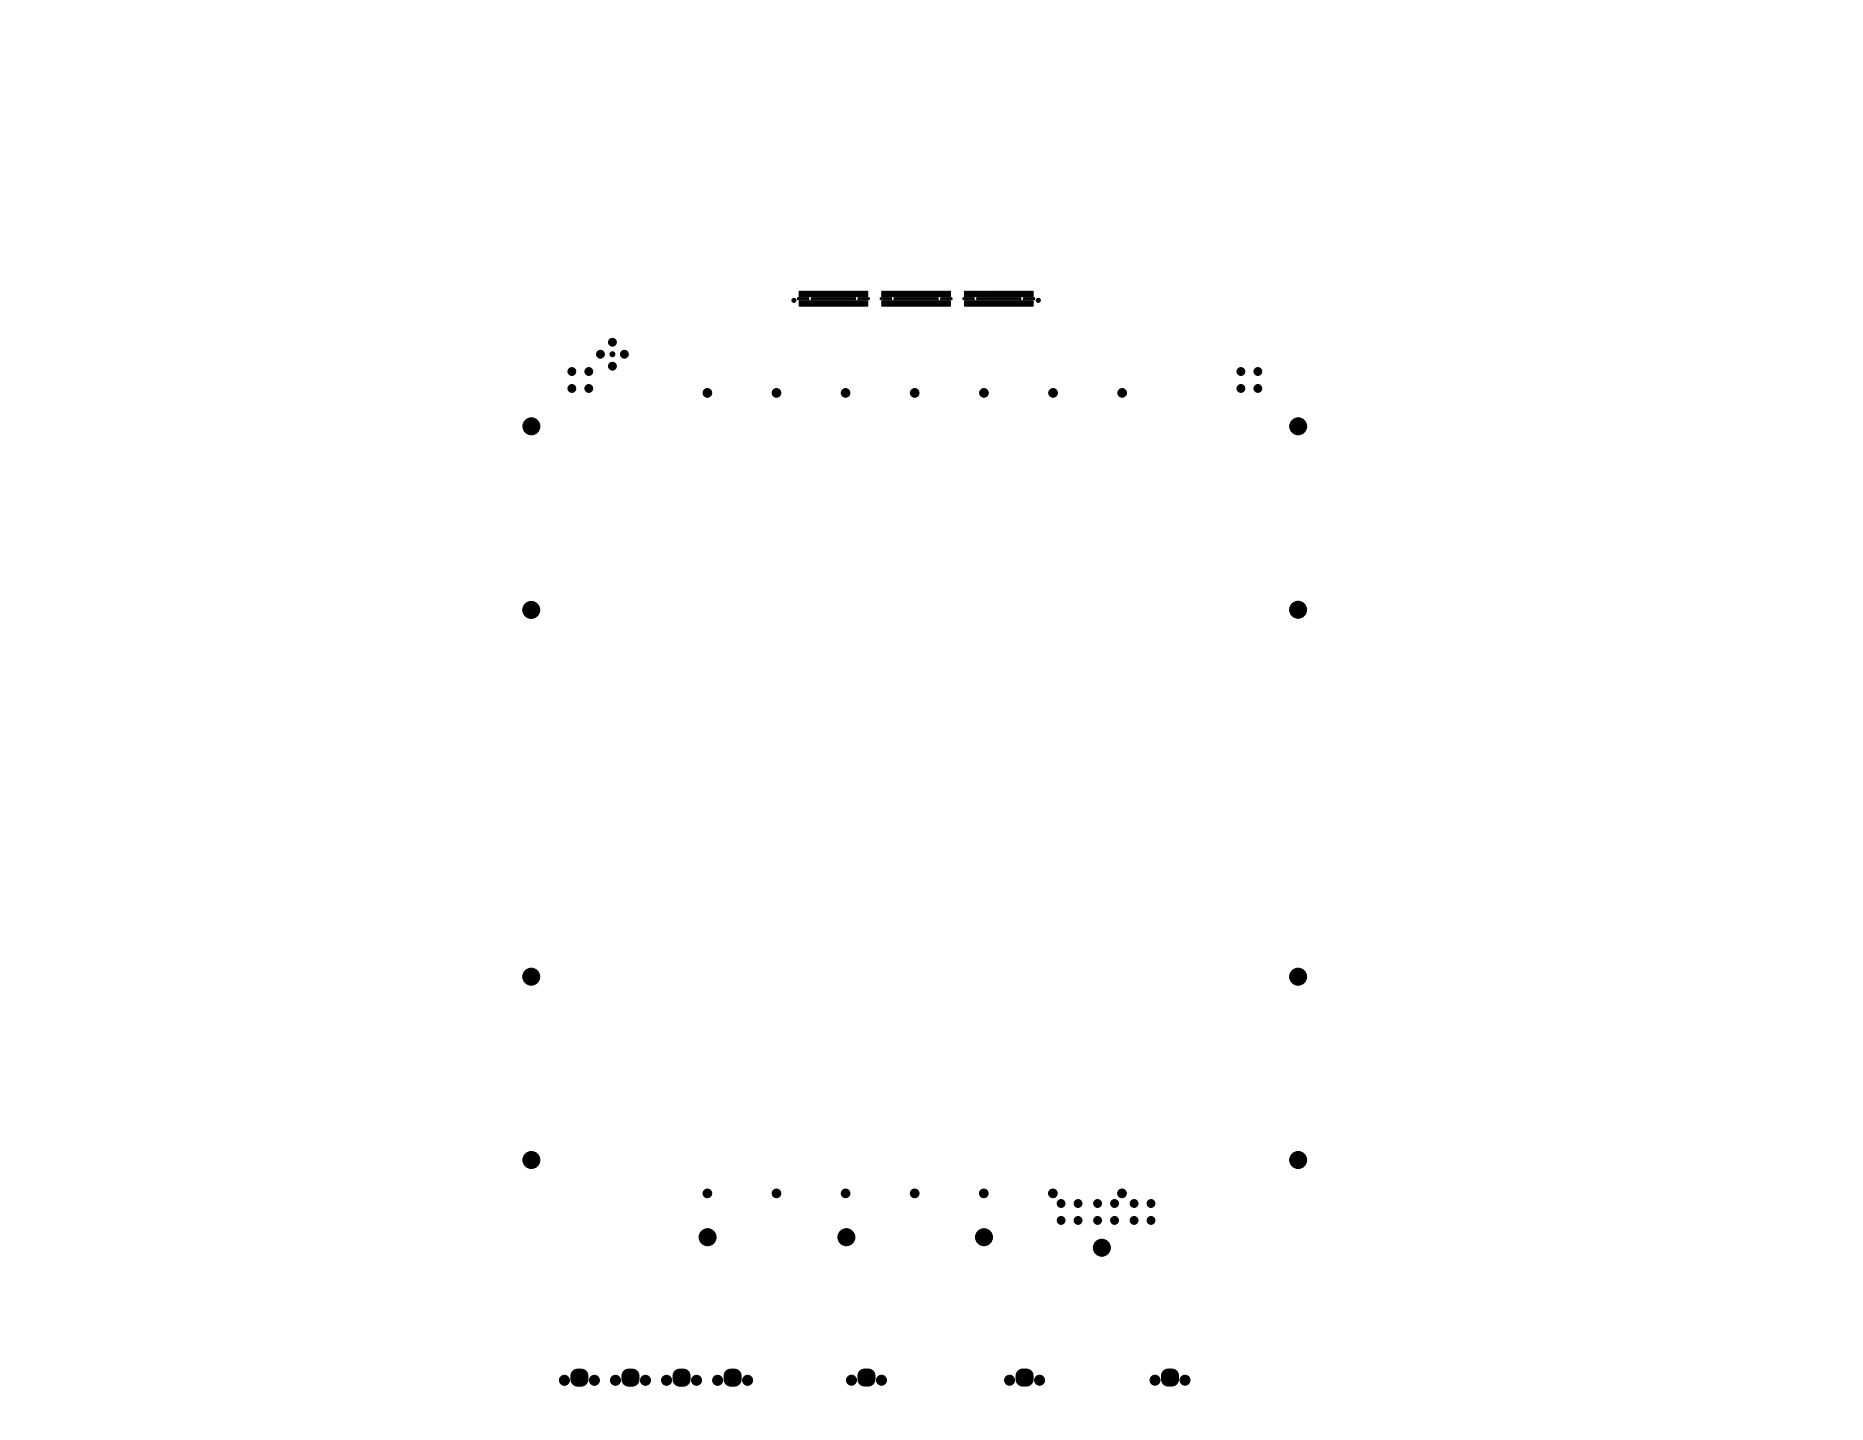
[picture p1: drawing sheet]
<svg xmlns="http://www.w3.org/2000/svg" width="559mm" height="432mm" viewBox="0 0 559 432" stroke-linecap="round" stroke-linejoin="round" font-family="sans-serif">
<g fill="#000" stroke="#000" stroke-width=".3">
<path d="M239.2 89.3h3.4v.5l-3.3 .1zM239.7 87.4h.6v1.5h-.6zM239.7 90.2h.6v1.6h-.6zM240.3 90.2h.2v1.6h-.2zM240.3 87.4h.2v1.5h-.2zM240.5 87.4h.6v1.5h-.6zM240.5 90.2h.6v1.6h-.6zM241.1 90.2h.2v1.6h-.2zM241.1 87.4h.2v1.5h-.2zM241.3 87.4h.6v1.5h-.6zM241.3 90.2h.6v1.6h-.6zM241.9 90.2h.2v1.6h-.2z"/>
<path d="M241.9 87.4h.2v1.5h-.2zM242.1 87.4h.6v1.5h-.6zM242.1 90.2h.6v1.6h-.6zM242.7 90.2h.2v1.6h-.2zM242.7 87.4h.2v1.5h-.2zM242.9 87.4h.6v1.5h-.6zM242.9 90.2h.6v1.6h-.6zM243.4 89.3h13.2v.5l-13.2 .1zM243.5 90.2h.2v1.6h-.2zM243.5 87.4h.2v1.5h-.2zM243.7 87.4h.6v1.5h-.6zM243.7 90.2h.6v1.6h-.6z"/>
<path d="M244.3 90.2h.2v1.6h-.2zM244.3 87.4h.2v1.5h-.2zM244.5 87.4h.6v1.5h-.6zM244.5 90.2h.6v1.6h-.6zM245.1 90.2h.2v1.6h-.2zM245.1 87.4h.2v1.5h-.2zM245.3 87.4h.6v1.5h-.6zM245.3 90.2h.6v1.6h-.6zM245.9 90.2h.2v1.6h-.2zM245.9 87.4h.2v1.5h-.2zM246.1 87.4h.6v1.5h-.6zM246.1 90.2h.6v1.6h-.6z"/>
<path d="M246.7 90.2h.2v1.6h-.2zM246.7 87.4h.2v1.5h-.2zM246.9 87.4h.6v1.5h-.6zM246.9 90.2h.6v1.6h-.6zM247.5 90.2h.2v1.6h-.2zM247.5 87.4h.2v1.5h-.2zM247.7 87.4h.6v1.5h-.6zM247.7 90.2h.6v1.6h-.6zM248.3 90.2h.2v1.6h-.2zM248.3 87.4h.2v1.5h-.2zM248.5 87.4h.6v1.5h-.6zM248.5 90.2h.6v1.6h-.6z"/>
<path d="M249.1 90.2h.2v1.6h-.2zM249.1 87.4h.2v1.5h-.2zM249.3 87.4h.6v1.5h-.6zM249.3 90.2h.6v1.6h-.6zM249.9 90.2h.2v1.6h-.2zM249.9 87.4h.2v1.5h-.2zM250.1 87.4h.6v1.5h-.6zM250.1 90.2h.6v1.6h-.6zM250.7 90.2h.2v1.6h-.2zM250.7 87.4h.2v1.5h-.2zM250.9 87.4h.6v1.5h-.6zM250.9 90.2h.6v1.6h-.6z"/>
<path d="M251.5 90.2h.2v1.6h-.2zM251.5 87.4h.2v1.5h-.2zM251.7 87.4h.6v1.5h-.6zM251.7 90.2h.6v1.6h-.6zM252.3 90.2h.2v1.6h-.2zM252.3 87.4h.2v1.5h-.2zM252.5 87.4h.6v1.5h-.6zM252.5 90.2h.6v1.6h-.6zM253.1 90.2h.2v1.6h-.2zM253.1 87.4h.2v1.5h-.2zM253.3 87.4h.6v1.5h-.6zM253.3 90.2h.6v1.6h-.6z"/>
<path d="M253.9 90.2h.2v1.6h-.2zM253.9 87.4h.2v1.5h-.2zM254.1 87.4h.6v1.5h-.6zM254.1 90.2h.6v1.6h-.6zM254.7 90.2h.2v1.6h-.2zM254.7 87.4h.2v1.5h-.2zM254.9 87.4h.6v1.5h-.6zM254.9 90.2h.6v1.6h-.6zM255.5 90.2h.2v1.6h-.2zM255.5 87.4h.2v1.5h-.2zM255.7 87.4h.6v1.5h-.6zM255.7 90.2h.6v1.6h-.6z"/>
<path d="M256.3 90.2h.2v1.6h-.2zM256.3 87.4h.2v1.5h-.2zM256.5 87.4h.6v1.5h-.6zM256.5 90.2h.6v1.6h-.6zM257.1 90.2h.2v1.6h-.2zM257.1 87.4h.2v1.5h-.2zM257.3 87.4h.6v1.5h-.6zM257.3 90.2h.6v1.6h-.6zM257.4 89.3h3.3v.5l-3.3 .1zM257.9 90.2h.2v1.6h-.2zM257.9 87.4h.2v1.5h-.2zM258.1 87.4h.6v1.5h-.6z"/>
<path d="M258.1 90.2h.6v1.6h-.6zM258.7 90.2h.2v1.6h-.2zM258.7 87.4h.2v1.5h-.2zM258.9 87.4h.6v1.5h-.6zM258.9 90.2h.6v1.6h-.6zM259.5 90.2h.2v1.6h-.2zM259.5 87.4h.2v1.5h-.2zM259.7 87.4h.6v1.5h-.6zM259.7 90.2h.6v1.6h-.6zM264 89.3h3.4v.5l-3.3 .1zM264.5 87.4h.6v1.5h-.6zM264.5 90.2h.6v1.6h-.6z"/>
<path d="M265.1 90.2h.2v1.6h-.2zM265.1 87.4h.2v1.5h-.2zM265.3 87.4h.6v1.5h-.6zM265.3 90.2h.6v1.6h-.6zM265.9 90.2h.2v1.6h-.2zM265.9 87.4h.2v1.5h-.2zM266.1 87.4h.6v1.5h-.6zM266.1 90.2h.6v1.6h-.6zM266.7 90.2h.2v1.6h-.2zM266.7 87.4h.2v1.5h-.2zM266.9 87.4h.6v1.5h-.6zM266.9 90.2h.6v1.6h-.6z"/>
<path d="M267.5 90.2h.2v1.6h-.2zM267.5 87.4h.2v1.5h-.2zM267.7 87.4h.6v1.5h-.6zM267.7 90.2h.6v1.6h-.6zM268.2 89.3h13.2v.5l-13.2 .1zM268.3 90.2h.2v1.6h-.2zM268.3 87.4h.2v1.5h-.2zM268.5 87.4h.6v1.5h-.6zM268.5 90.2h.6v1.6h-.6zM269.1 90.2h.2v1.6h-.2zM269.1 87.4h.2v1.5h-.2zM269.3 87.4h.6v1.5h-.6z"/>
<path d="M269.3 90.2h.6v1.6h-.6zM269.9 90.2h.2v1.6h-.2zM269.9 87.4h.2v1.5h-.2zM270.1 87.4h.6v1.5h-.6zM270.1 90.2h.6v1.6h-.6zM270.7 90.2h.2v1.6h-.2zM270.7 87.4h.2v1.5h-.2zM270.9 87.4h.6v1.5h-.6zM270.9 90.2h.6v1.6h-.6zM271.5 90.2h.2v1.6h-.2zM271.5 87.4h.2v1.5h-.2zM271.7 87.4h.6v1.5h-.6z"/>
<path d="M271.7 90.2h.6v1.6h-.6zM272.3 90.2h.2v1.6h-.2zM272.3 87.4h.2v1.5h-.2zM272.5 87.4h.6v1.5h-.6zM272.5 90.2h.6v1.6h-.6zM273.1 90.2h.2v1.6h-.2zM273.1 87.4h.2v1.5h-.2zM273.3 87.4h.6v1.5h-.6zM273.3 90.2h.6v1.6h-.6zM273.9 90.2h.2v1.6h-.2zM273.9 87.4h.2v1.5h-.2zM274.1 87.4h.6v1.5h-.6z"/>
<path d="M274.1 90.2h.6v1.6h-.6zM274.7 90.2h.2v1.6h-.2zM274.7 87.4h.2v1.5h-.2zM274.9 87.4h.6v1.5h-.6zM274.9 90.2h.6v1.6h-.6zM275.5 90.2h.2v1.6h-.2zM275.5 87.4h.2v1.5h-.2zM275.7 87.4h.6v1.5h-.6zM275.7 90.2h.6v1.6h-.6zM276.3 90.2h.2v1.6h-.2zM276.3 87.4h.2v1.5h-.2zM276.5 87.4h.6v1.5h-.6z"/>
<path d="M276.5 90.2h.6v1.6h-.6zM277.1 90.2h.2v1.6h-.2zM277.1 87.4h.2v1.5h-.2zM277.3 87.4h.6v1.5h-.6zM277.3 90.2h.6v1.6h-.6zM277.9 90.2h.2v1.6h-.2zM277.9 87.4h.2v1.5h-.2zM278.1 87.4h.6v1.5h-.6zM278.1 90.2h.6v1.6h-.6zM278.7 90.2h.2v1.6h-.2zM278.7 87.4h.2v1.5h-.2zM278.9 87.4h.6v1.5h-.6z"/>
<path d="M278.9 90.2h.6v1.6h-.6zM279.5 90.2h.2v1.6h-.2zM279.5 87.4h.2v1.5h-.2zM279.7 87.4h.6v1.5h-.6zM279.7 90.2h.6v1.6h-.6zM280.3 90.2h.2v1.6h-.2zM280.3 87.4h.2v1.5h-.2zM280.5 87.4h.6v1.5h-.6zM280.5 90.2h.6v1.6h-.6zM281.1 90.2h.2v1.6h-.2zM281.1 87.4h.2v1.5h-.2zM281.3 87.4h.6v1.5h-.6z"/>
<path d="M281.3 90.2h.6v1.6h-.6zM281.9 90.2h.2v1.6h-.2zM281.9 87.4h.2v1.5h-.2zM282.1 87.4h.6v1.5h-.6zM282.1 90.2h.6v1.6h-.6zM282.2 89.3h3.3v.5l-3.3 .1zM282.7 90.2h.2v1.6h-.2zM282.7 87.4h.2v1.5h-.2zM282.9 87.4h.6v1.5h-.6zM282.9 90.2h.6v1.6h-.6zM283.5 90.2h.2v1.6h-.2zM283.5 87.4h.2v1.5h-.2z"/>
<path d="M283.7 87.4h.6v1.5h-.6zM283.7 90.2h.6v1.6h-.6zM284.3 90.2h.2v1.6h-.2zM284.3 87.4h.2v1.5h-.2zM284.5 87.4h.6v1.5h-.6zM284.5 90.2h.6v1.6h-.6zM288.8 89.3h3.4v.5l-3.3 .1zM289.3 87.4h.6v1.5h-.6zM289.3 90.2h.6v1.6h-.6zM289.9 90.2h.2v1.6h-.2zM289.9 87.4h.2v1.5h-.2zM290.1 87.4h.6v1.5h-.6z"/>
<path d="M290.1 90.2h.6v1.6h-.6zM290.7 90.2h.2v1.6h-.2zM290.7 87.4h.2v1.5h-.2zM290.9 87.4h.6v1.5h-.6zM290.9 90.2h.6v1.6h-.6zM291.5 90.2h.2v1.6h-.2zM291.5 87.4h.2v1.5h-.2zM291.7 87.4h.6v1.5h-.6zM291.7 90.2h.6v1.6h-.6zM292.3 90.2h.2v1.6h-.2zM292.3 87.4h.2v1.5h-.2zM292.5 87.4h.6v1.5h-.6z"/>
<path d="M292.5 90.2h.6v1.6h-.6zM293 89.3h13.2v.5l-13.2 .1zM293.1 90.2h.2v1.6h-.2zM293.1 87.4h.2v1.5h-.2zM293.3 87.4h.6v1.5h-.6zM293.3 90.2h.6v1.6h-.6zM293.9 90.2h.2v1.6h-.2zM293.9 87.4h.2v1.5h-.2zM294.1 87.4h.6v1.5h-.6zM294.1 90.2h.6v1.6h-.6zM294.7 90.2h.2v1.6h-.2zM294.7 87.4h.2v1.5h-.2z"/>
<path d="M294.9 87.4h.6v1.5h-.6zM294.9 90.2h.6v1.6h-.6zM295.5 90.2h.2v1.6h-.2zM295.5 87.4h.2v1.5h-.2zM295.7 87.4h.6v1.5h-.6zM295.7 90.2h.6v1.6h-.6zM296.3 90.2h.2v1.6h-.2zM296.3 87.4h.2v1.5h-.2zM296.5 87.4h.6v1.5h-.6zM296.5 90.2h.6v1.6h-.6zM297.1 90.2h.2v1.6h-.2zM297.1 87.4h.2v1.5h-.2z"/>
<path d="M297.3 87.4h.6v1.5h-.6zM297.3 90.2h.6v1.6h-.6zM297.9 90.2h.2v1.6h-.2zM297.9 87.4h.2v1.5h-.2zM298.1 87.4h.6v1.5h-.6zM298.1 90.2h.6v1.6h-.6zM298.7 90.2h.2v1.6h-.2zM298.7 87.4h.2v1.5h-.2zM298.9 87.4h.6v1.5h-.6zM298.9 90.2h.6v1.6h-.6zM299.5 90.2h.2v1.6h-.2zM299.5 87.4h.2v1.5h-.2z"/>
<path d="M299.7 87.4h.6v1.5h-.6zM299.7 90.2h.6v1.6h-.6zM300.3 90.2h.2v1.6h-.2zM300.3 87.4h.2v1.5h-.2zM300.5 87.4h.6v1.5h-.6zM300.5 90.2h.6v1.6h-.6zM301.1 90.2h.2v1.6h-.2zM301.1 87.4h.2v1.5h-.2zM301.3 87.4h.6v1.5h-.6zM301.3 90.2h.6v1.6h-.6zM301.9 90.2h.2v1.6h-.2zM301.9 87.4h.2v1.5h-.2z"/>
<path d="M302.1 87.4h.6v1.5h-.6zM302.1 90.2h.6v1.6h-.6zM302.7 90.2h.2v1.6h-.2zM302.7 87.4h.2v1.5h-.2zM302.9 87.4h.6v1.5h-.6zM302.9 90.2h.6v1.6h-.6zM303.5 90.2h.2v1.6h-.2zM303.5 87.4h.2v1.5h-.2zM303.7 87.4h.6v1.5h-.6zM303.7 90.2h.6v1.6h-.6zM304.3 90.2h.2v1.6h-.2zM304.3 87.4h.2v1.5h-.2z"/>
<path d="M304.5 87.4h.6v1.5h-.6zM304.5 90.2h.6v1.6h-.6zM305.1 90.2h.2v1.6h-.2zM305.1 87.4h.2v1.5h-.2zM305.3 87.4h.6v1.5h-.6zM305.3 90.2h.6v1.6h-.6zM305.9 90.2h.2v1.6h-.2zM305.9 87.4h.2v1.5h-.2zM306.1 87.4h.6v1.5h-.6zM306.1 90.2h.6v1.6h-.6zM306.7 90.2h.2v1.6h-.2zM306.7 87.4h.2v1.5h-.2z"/>
<path d="M306.9 87.4h.6v1.5h-.6zM306.9 90.2h.6v1.6h-.6zM307 89.3h3.3v.5l-3.3 .1zM307.5 90.2h.2v1.6h-.2zM307.5 87.4h.2v1.5h-.2zM307.7 87.4h.6v1.5h-.6zM307.7 90.2h.6v1.6h-.6zM308.3 90.2h.2v1.6h-.2zM308.3 87.4h.2v1.5h-.2zM308.5 87.4h.6v1.5h-.6zM308.5 90.2h.6v1.6h-.6zM309.1 90.2h.2v1.6h-.2z"/>
<path d="M309.1 87.4h.2v1.5h-.2zM309.3 87.4h.6v1.5h-.6zM309.3 90.2h.6v1.6h-.6zM171.8 411.1l1-.5h1.5a2.02 2.02 0 0 1 2 2v1a2.02 2.02 0 0 1-2 2.1h-1a2.02 2.02 0 0 1-2.1-2.1l.1-1.5zM187.2 411.1l.9-.5h1.5a2.02 2.02 0 0 1 2.1 2v1a2.02 2.02 0 0 1-2.1 2.1h-1a2.02 2.02 0 0 1-2-2.1v-1.5zM202.5 411.1l1-.5h1.5a2.02 2.02 0 0 1 2 2v1a2.02 2.02 0 0 1-2 2.1h-1.1a2.02 2.02 0 0 1-2-2.1v-1.5zM217.8 411.1l1-.5h1.5a2.02 2.02 0 0 1 2 2v1a2.02 2.02 0 0 1-2 2.1h-1.1a2.02 2.02 0 0 1-2-2.1v-1.5zM257.9 411.1l1-.5 1.5-.1a2.02 2.02 0 0 1 2 2v1.1a2.02 2.02 0 0 1-2 2h-1a2.02 2.02 0 0 1-2.1-2l.1-1.5zM305.4 411.1l.9-.5 1.6-.1a2.02 2.02 0 0 1 2 2v1.1a2.02 2.02 0 0 1-2 2h-1.1a2.02 2.02 0 0 1-2-2v-1.5zM349 411.1l1-.5 1.5-.1a2.02 2.02 0 0 1 2 2v1.1a2.02 2.02 0 0 1-2 2h-1.1a2.02 2.02 0 0 1-2-2v-1.5z"/>
<circle cx="238.1" cy="90.1" r=".62"/>
<circle cx="311.4" cy="90.1" r=".62"/>
<circle cx="171.5" cy="116.5" r="1.18"/>
<circle cx="171.5" cy="111.4" r="1.18"/>
<circle cx="176.6" cy="116.5" r="1.18"/>
<circle cx="176.6" cy="111.4" r="1.18"/>
<circle cx="180.1" cy="106.2" r="1.18"/>
<circle cx="183.7" cy="106.2" r=".74"/>
<circle cx="183.7" cy="102.6" r="1.18"/>
<circle cx="183.7" cy="109.8" r="1.18"/>
<circle cx="187.3" cy="106.2" r="1.18"/>
<circle cx="212.2" cy="117.8" r="1.3"/>
<circle cx="232.9" cy="117.8" r="1.3"/>
<circle cx="253.6" cy="117.8" r="1.3"/>
<circle cx="274.4" cy="117.8" r="1.3"/>
<circle cx="295.1" cy="117.8" r="1.3"/>
<circle cx="315.9" cy="117.8" r="1.3"/>
<circle cx="336.6" cy="117.8" r="1.3"/>
<circle cx="372.2" cy="116.5" r="1.18"/>
<circle cx="372.2" cy="111.4" r="1.18"/>
<circle cx="377.3" cy="111.4" r="1.18"/>
<circle cx="377.3" cy="116.5" r="1.18"/>
<circle cx="159.4" cy="127.8" r="2.55"/>
<circle cx="389.4" cy="127.8" r="2.55"/>
<circle cx="159.3" cy="182.9" r="2.55"/>
<circle cx="389.4" cy="182.8" r="2.55"/>
<circle cx="159.3" cy="292.9" r="2.55"/>
<circle cx="389.4" cy="292.9" r="2.55"/>
<circle cx="159.4" cy="347.8" r="2.55"/>
<circle cx="212.2" cy="357.8" r="1.3"/>
<circle cx="232.9" cy="357.8" r="1.3"/>
<circle cx="253.6" cy="357.8" r="1.3"/>
<circle cx="274.4" cy="357.8" r="1.3"/>
<circle cx="295.1" cy="357.8" r="1.3"/>
<circle cx="315.8" cy="357.8" r="1.3"/>
<circle cx="336.5" cy="357.8" r="1.3"/>
<circle cx="389.4" cy="347.8" r="2.55"/>
<circle cx="212.2" cy="371" r="2.55"/>
<circle cx="253.9" cy="371" r="2.55"/>
<circle cx="295.1" cy="371" r="2.55"/>
<circle cx="318.3" cy="366" r="1.18"/>
<circle cx="318.3" cy="360.9" r="1.18"/>
<circle cx="323.4" cy="360.9" r="1.18"/>
<circle cx="323.4" cy="366" r="1.18"/>
<circle cx="329.2" cy="360.9" r="1.18"/>
<circle cx="329.2" cy="366" r="1.18"/>
<circle cx="330.5" cy="374.1" r="2.55"/>
<circle cx="334.3" cy="360.9" r="1.18"/>
<circle cx="334.3" cy="366" r="1.18"/>
<circle cx="340.2" cy="360.9" r="1.18"/>
<circle cx="340.2" cy="366" r="1.18"/>
<circle cx="345.2" cy="366" r="1.18"/>
<circle cx="345.2" cy="360.9" r="1.18"/>
<circle cx="169.3" cy="413.9" r="1.5"/>
<circle cx="178.3" cy="413.9" r="1.5"/>
<circle cx="184.6" cy="413.9" r="1.5"/>
<circle cx="193.6" cy="413.9" r="1.5"/>
<circle cx="199.9" cy="413.9" r="1.5"/>
<circle cx="208.9" cy="413.9" r="1.5"/>
<circle cx="215.2" cy="413.9" r="1.5"/>
<circle cx="224.2" cy="413.9" r="1.5"/>
<circle cx="255.4" cy="413.9" r="1.5"/>
<circle cx="264.4" cy="413.9" r="1.5"/>
<circle cx="302.8" cy="413.9" r="1.5"/>
<circle cx="311.8" cy="413.9" r="1.5"/>
<circle cx="346.4" cy="413.9" r="1.5"/>
<circle cx="355.4" cy="413.9" r="1.5"/>
</g>
</svg>
